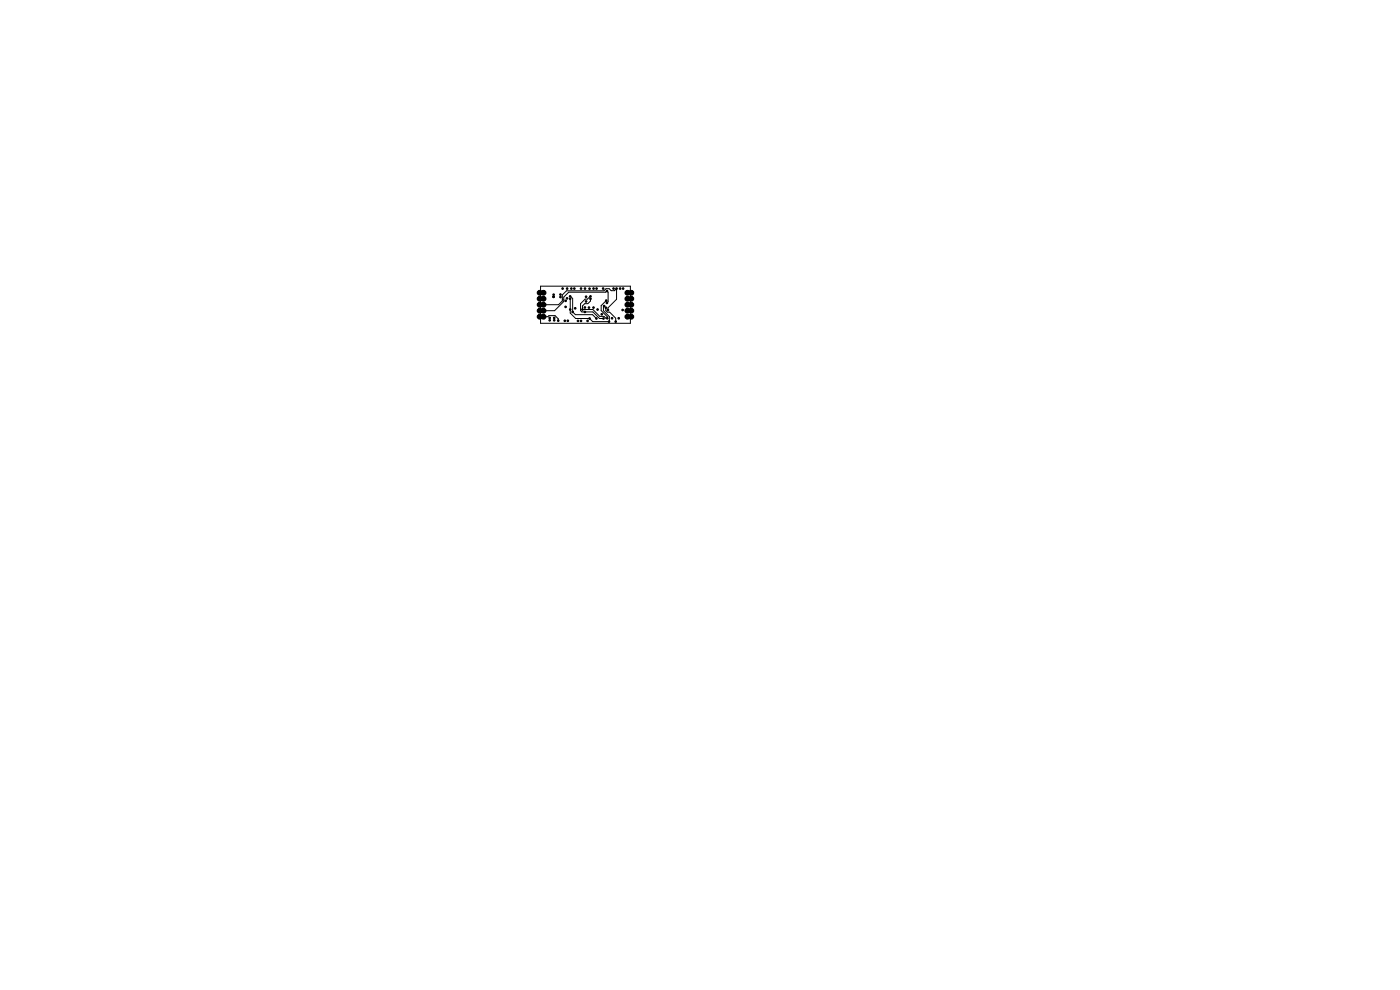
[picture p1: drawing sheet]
<svg xmlns="http://www.w3.org/2000/svg" width="297mm" height="210mm" viewBox="0 0 297 210" stroke-linecap="round" stroke-linejoin="round" font-family="sans-serif">
<g fill="#000" stroke="#000" stroke-width=".21">
<circle cx="114.5" cy="65.9" r=".51"/>
<circle cx="114.5" cy="67.2" r=".51"/>
<circle cx="114.5" cy="62.1" r=".51"/>
<circle cx="114.5" cy="64.6" r=".51"/>
<circle cx="114.5" cy="63.4" r=".51"/>
<circle cx="115.3" cy="63.4" r=".51"/>
<circle cx="115.3" cy="64.6" r=".51"/>
<circle cx="115.3" cy="62.1" r=".51"/>
<circle cx="115.3" cy="65.9" r=".51"/>
<circle cx="115.3" cy="67.2" r=".51"/>
<circle cx="116.6" cy="67.4" r=".17"/>
<circle cx="116.6" cy="67.9" r=".17"/>
<circle cx="117.4" cy="63" r=".17"/>
<circle cx="117.4" cy="62.5" r=".17"/>
<circle cx="117.6" cy="67.9" r=".17"/>
<circle cx="117.6" cy="67.4" r=".17"/>
<circle cx="118.4" cy="68" r=".17"/>
<circle cx="118.9" cy="62.5" r=".17"/>
<circle cx="118.9" cy="63" r=".17"/>
<circle cx="119.4" cy="61.2" r=".17"/>
<circle cx="119.8" cy="68" r=".17"/>
<circle cx="120" cy="65.1" r=".18"/>
<circle cx="120" cy="63.8" r=".18"/>
<circle cx="120.3" cy="63.3" r=".17"/>
<circle cx="120.3" cy="61.2" r=".17"/>
<circle cx="120.5" cy="68" r=".17"/>
<circle cx="120.9" cy="63.4" r=".17"/>
<circle cx="120.9" cy="62.9" r=".17"/>
<circle cx="121" cy="65.7" r=".17"/>
<circle cx="121.2" cy="61.2" r=".17"/>
<circle cx="121.5" cy="66.2" r=".18"/>
<circle cx="121.8" cy="61.2" r=".17"/>
<circle cx="122" cy="65.4" r=".17"/>
<circle cx="122.6" cy="68.1" r=".17"/>
<circle cx="123.3" cy="68.1" r=".17"/>
<circle cx="123.3" cy="61.2" r=".17"/>
<circle cx="123.6" cy="65.7" r=".17"/>
<circle cx="124.1" cy="65.2" r=".17"/>
<circle cx="124.1" cy="66.2" r=".17"/>
<circle cx="124.1" cy="61.2" r=".17"/>
<circle cx="124.3" cy="63.9" r=".17"/>
<circle cx="124.3" cy="62.9" r=".17"/>
<circle cx="124.7" cy="68.1" r=".17"/>
<circle cx="124.9" cy="65.3" r=".17"/>
<circle cx="125.1" cy="67.6" r=".17"/>
<circle cx="125.1" cy="61.2" r=".17"/>
<circle cx="125.3" cy="62.9" r=".17"/>
<circle cx="125.3" cy="63.4" r=".17"/>
<circle cx="125.9" cy="65.3" r=".17"/>
<circle cx="125.9" cy="61.2" r=".17"/>
<circle cx="126.5" cy="67.6" r=".17"/>
<circle cx="126.6" cy="61.2" r=".17"/>
<circle cx="126.8" cy="65.7" r=".17"/>
<circle cx="127.7" cy="66.7" r=".17"/>
<circle cx="128" cy="61.2" r=".17"/>
<circle cx="128" cy="67.6" r=".17"/>
<circle cx="128.2" cy="64.9" r=".17"/>
<circle cx="128.5" cy="65.3" r=".17"/>
<circle cx="128.6" cy="63.8" r=".17"/>
<circle cx="128.8" cy="64.3" r=".17"/>
<circle cx="128.8" cy="61.7" r=".17"/>
<circle cx="128.8" cy="67.5" r=".17"/>
<circle cx="129" cy="65.8" r=".17"/>
<circle cx="129.2" cy="68.2" r=".17"/>
<circle cx="129.8" cy="67.5" r=".17"/>
<circle cx="130.2" cy="61.2" r=".17"/>
<circle cx="130.6" cy="68.2" r=".17"/>
<circle cx="130.8" cy="61.2" r=".17"/>
<circle cx="131.3" cy="67.5" r=".17"/>
<circle cx="131.6" cy="61.2" r=".17"/>
<circle cx="132.1" cy="65.8" r=".17"/>
<circle cx="132.2" cy="61.2" r=".17"/>
<circle cx="133.1" cy="64.6" r=".51"/>
<circle cx="133.1" cy="62.1" r=".51"/>
<circle cx="133.1" cy="65.9" r=".51"/>
<circle cx="133.1" cy="67.2" r=".51"/>
<circle cx="133.1" cy="63.4" r=".51"/>
<circle cx="133.9" cy="64.6" r=".51"/>
<circle cx="133.9" cy="62.1" r=".51"/>
<circle cx="133.9" cy="67.2" r=".51"/>
<circle cx="133.9" cy="65.9" r=".51"/>
<circle cx="133.9" cy="63.4" r=".51"/>
</g>
<path d="M114.5 62.1h.8M114.5 63.4h.8M114.5 64.6h.8M114.5 65.9h.8M114.5 67.2h.8M133.1 62.1h.8M133.1 63.4h.8M133.1 64.6h.8M133.1 65.9h.8M133.1 67.2h.8" fill="none" stroke="#000" stroke-width="1"/>
<g fill="none" stroke="#000" stroke-width=".21">
<path d="M114.7 60.7h19v7.9h-19zM115.5 67.2h.7l.3-.2h1.3l.6 .6v.4M115.5 64.6h3l.8-.8v-1.2l.9-.9h7.9l.5-.5h.6l.5 .5h.7l.4-.5v2.3l-1.8 1.8v.5M119.3 63.5h.1M119.6 63.6h.1M120.9 62.9l.6 .4v2.9l.6 .6h3.6l.8 .8M120.9 63.4h.1M121 63.4v3l1.1 1.2h3l.6 .6h3.5l.1-1-1.3-1.3v-.8l.2-.2M125.3 62.9l-.7 .5h-.5l-.9 1v1.5l.2 .3h2.4l1.4 1.4h.8M125.3 63.4v.5l-.6 .5h-.6l-.5 .5v.8h2.2l1.4 1.4h.9l.4 .4h.3v-.3l-1.3-1.3v-1.1l1.1-1M128.5 65.3v.6l.3 .3h.5l1.3 1.3v.7M128.5 65.3h.1"/>
<path d="M128.8 64.3l.2-.3v-2l-.2-.3-.3 .3h-7.9l-1 1v1l-2 1.9h-2.1"/>
</g>
</svg>
